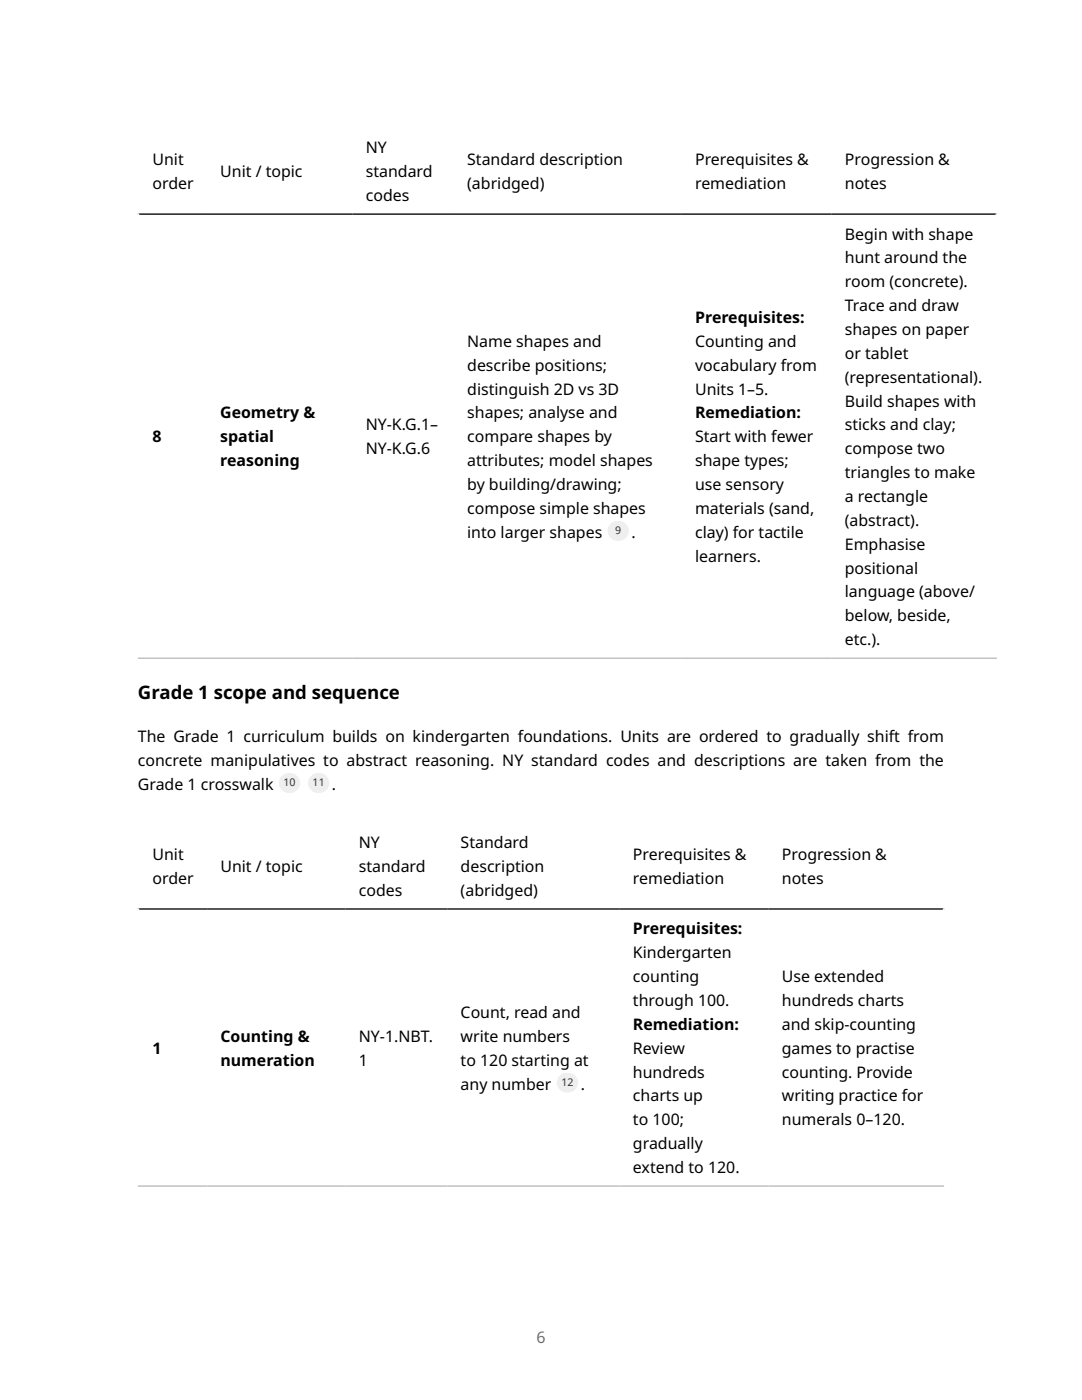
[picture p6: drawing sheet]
<svg xmlns="http://www.w3.org/2000/svg" width="216mm" height="279mm" viewBox="0 0 216 279" stroke-linecap="round" stroke-linejoin="round" font-family="sans-serif">
<defs><g id="words">
<text font-size="3.7" x="27.5" y="139.4">Grade 1 scope and sequence</text>
<g font-size="3.2">
<text x="30.4" y="33">Unit</text>
<text x="43.9" y="35.4">Unit / topic</text>
<text x="73" y="30.6">NY</text>
<text x="73" y="35.4">standard</text>
<text x="93.2" y="33">Standard description</text>
<text x="138.7" y="33">Prerequisites &amp;</text>
<text x="168.6" y="33">Progression &amp;</text>
<text x="30.4" y="37.7">order</text>
<text x="73" y="40.1">codes</text>
<text x="93.2" y="37.7">(abridged)</text>
<text x="138.7" y="37.7">remediation</text>
<text x="168.6" y="37.7">notes</text>
<text x="168.6" y="47.8">Begin with shape</text>
<text x="168.6" y="52.6">hunt around the</text>
<text x="168.6" y="57.3">room (concrete).</text>
<text x="138.7" y="64.5">Prerequisites:</text>
<text x="168.6" y="62.1">Trace and draw</text>
<text x="93.2" y="69.2">Name shapes and</text>
<text x="138.7" y="69.2">Counting and</text>
<text x="168.6" y="66.8">shapes on paper</text>
<text x="168.6" y="71.6">or tablet</text>
<text x="93.2" y="74">describe positions;</text>
<text x="138.7" y="74">vocabulary from</text>
<text x="168.6" y="76.4">(representational).</text>
<text x="43.9" y="83.5">Geometry &amp;</text>
<text x="93.2" y="78.8">distinguish 2D vs 3D</text>
<text x="93.2" y="83.5">shapes; analyse and</text>
<text x="138.7" y="78.8">Units 1–5.</text>
<text x="138.7" y="83.5">Remediation:</text>
<text x="168.6" y="81.1">Build shapes with</text>
<text x="30.4" y="88.3">8</text>
<text x="43.9" y="88.3">spatial</text>
<text x="73" y="85.9">NY‑K.G.1–</text>
<text x="93.2" y="88.3">compare shapes by</text>
<text x="138.7" y="88.3">Start with fewer</text>
<text x="168.6" y="85.9">sticks and clay;</text>
<text x="43.9" y="93">reasoning</text>
<text x="73" y="90.7">NY‑K.G.6</text>
<text x="93.2" y="93">attributes; model shapes</text>
<text x="138.7" y="93">shape types;</text>
<text x="168.6" y="90.7">compose two</text>
<text x="168.6" y="95.4">triangles to make</text>
<text x="93.2" y="97.8">by building/drawing;</text>
<text x="138.7" y="97.8">use sensory</text>
<text x="168.6" y="100.2">a rectangle</text>
<text x="93.2" y="102.6">compose simple shapes</text>
<text x="93.2" y="107.3">into larger shapes</text>
<text x="126" y="107.3">.</text>
<text x="138.7" y="102.6">materials (sand,</text>
<text x="138.7" y="107.3">clay) for tactile</text>
<text x="168.6" y="104.9">(abstract).</text>
<text x="138.7" y="112.1">learners.</text>
<text x="168.6" y="109.7">Emphasise</text>
<text x="168.6" y="114.5">positional</text>
<text x="168.6" y="119.2">language (above/</text>
<text x="168.6" y="124">below, beside,</text>
<text x="168.6" y="128.8">etc.).</text>
<text x="27.5" y="148.1">The Grade 1 curriculum builds on kindergarten foundations. Units are ordered to gradually shift from</text>
<text x="27.5" y="152.9">concrete manipulatives to abstract reasoning. NY standard codes and descriptions are taken from the</text>
<text x="27.5" y="157.6">Grade 1 crosswalk</text>
<text x="66.2" y="157.6">.</text>
<text x="30.4" y="171.7">Unit</text>
<text x="71.6" y="169.3">NY</text>
<text x="91.9" y="169.3">Standard</text>
<text x="126.3" y="171.7">Prerequisites &amp;</text>
<text x="156" y="171.7">Progression &amp;</text>
<text x="30.4" y="176.4">order</text>
<text x="44" y="174">Unit / topic</text>
<text x="71.6" y="174">standard</text>
<text x="71.6" y="178.8">codes</text>
<text x="91.9" y="174">description</text>
<text x="91.9" y="178.8">(abridged)</text>
<text x="126.3" y="176.4">remediation</text>
<text x="156" y="176.4">notes</text>
<text x="126.3" y="186.5">Prerequisites:</text>
<text x="126.3" y="191.2">Kindergarten</text>
<text x="126.3" y="196">counting</text>
<text x="156" y="196">Use extended</text>
<text x="91.9" y="203.1">Count, read and</text>
<text x="126.3" y="200.8">through 100.</text>
<text x="156" y="200.8">hundreds charts</text>
<text x="44" y="207.9">Counting &amp;</text>
<text x="71.6" y="207.9">NY‑1.NBT.</text>
<text x="91.9" y="207.9">write numbers</text>
<text x="126.3" y="205.5">Remediation:</text>
<text x="156" y="205.5">and skip‑counting</text>
<text x="30.4" y="210.3">1</text>
<text x="44" y="212.7">numeration</text>
<text x="71.6" y="212.7">1</text>
<text x="91.9" y="212.7">to 120 starting at</text>
<text x="126.3" y="210.3">Review</text>
<text x="126.3" y="215.1">hundreds</text>
<text x="156" y="210.3">games to practise</text>
<text x="156" y="215.1">counting. Provide</text>
<text x="91.9" y="217.4">any number</text>
<text x="115.9" y="217.4">.</text>
<text x="126.3" y="219.8">charts up</text>
<text x="156" y="219.8">writing practice for</text>
<text x="126.3" y="224.6">to 100;</text>
<text x="156" y="224.6">numerals 0–120.</text>
<text x="126.3" y="229.3">gradually</text>
<text x="126.3" y="234.1">extend to 120.</text>
</g>
<text font-size="3.2" fill="#6e6e6e" x="107" y="267.9">6</text>
<g font-size="2.1" fill="#333">
<text x="122.8" y="106.6">9</text>
<text x="56.6" y="156.9">10</text>
<text x="62.4" y="156.9">11</text>
<text x="112" y="216.7">12</text>
</g>
</g></defs>
<path d="M27.5 25.5h171.4M27.6 25.4v106.1M198.8 25.4v106.1M27.5 164.2h160.9M27.6 164.1v72.7M188.3 164.1v72.7" fill="none" stroke="#fff" stroke-width=".26"/>
<path d="M27.5 42.7h171.4M27.5 181.4h160.9" fill="none" stroke="#000" stroke-width=".26"/>
<path d="M27.5 131.4h171.4M27.5 236.7h160.9" fill="none" stroke="#bbb" stroke-width=".26"/>
<g fill="#ededed">
<path d="M121.2 104h4.3v3.9h-4.3z"/>
<path d="M55.7 154.3h4.2v3.9h-4.2z"/>
<path d="M61.5 154.3h4.2v3.9h-4.2z"/>
<path d="M111.1 214.1h4.2v3.9h-4.2z"/>
</g>
<use href="#words"/>
</svg>
